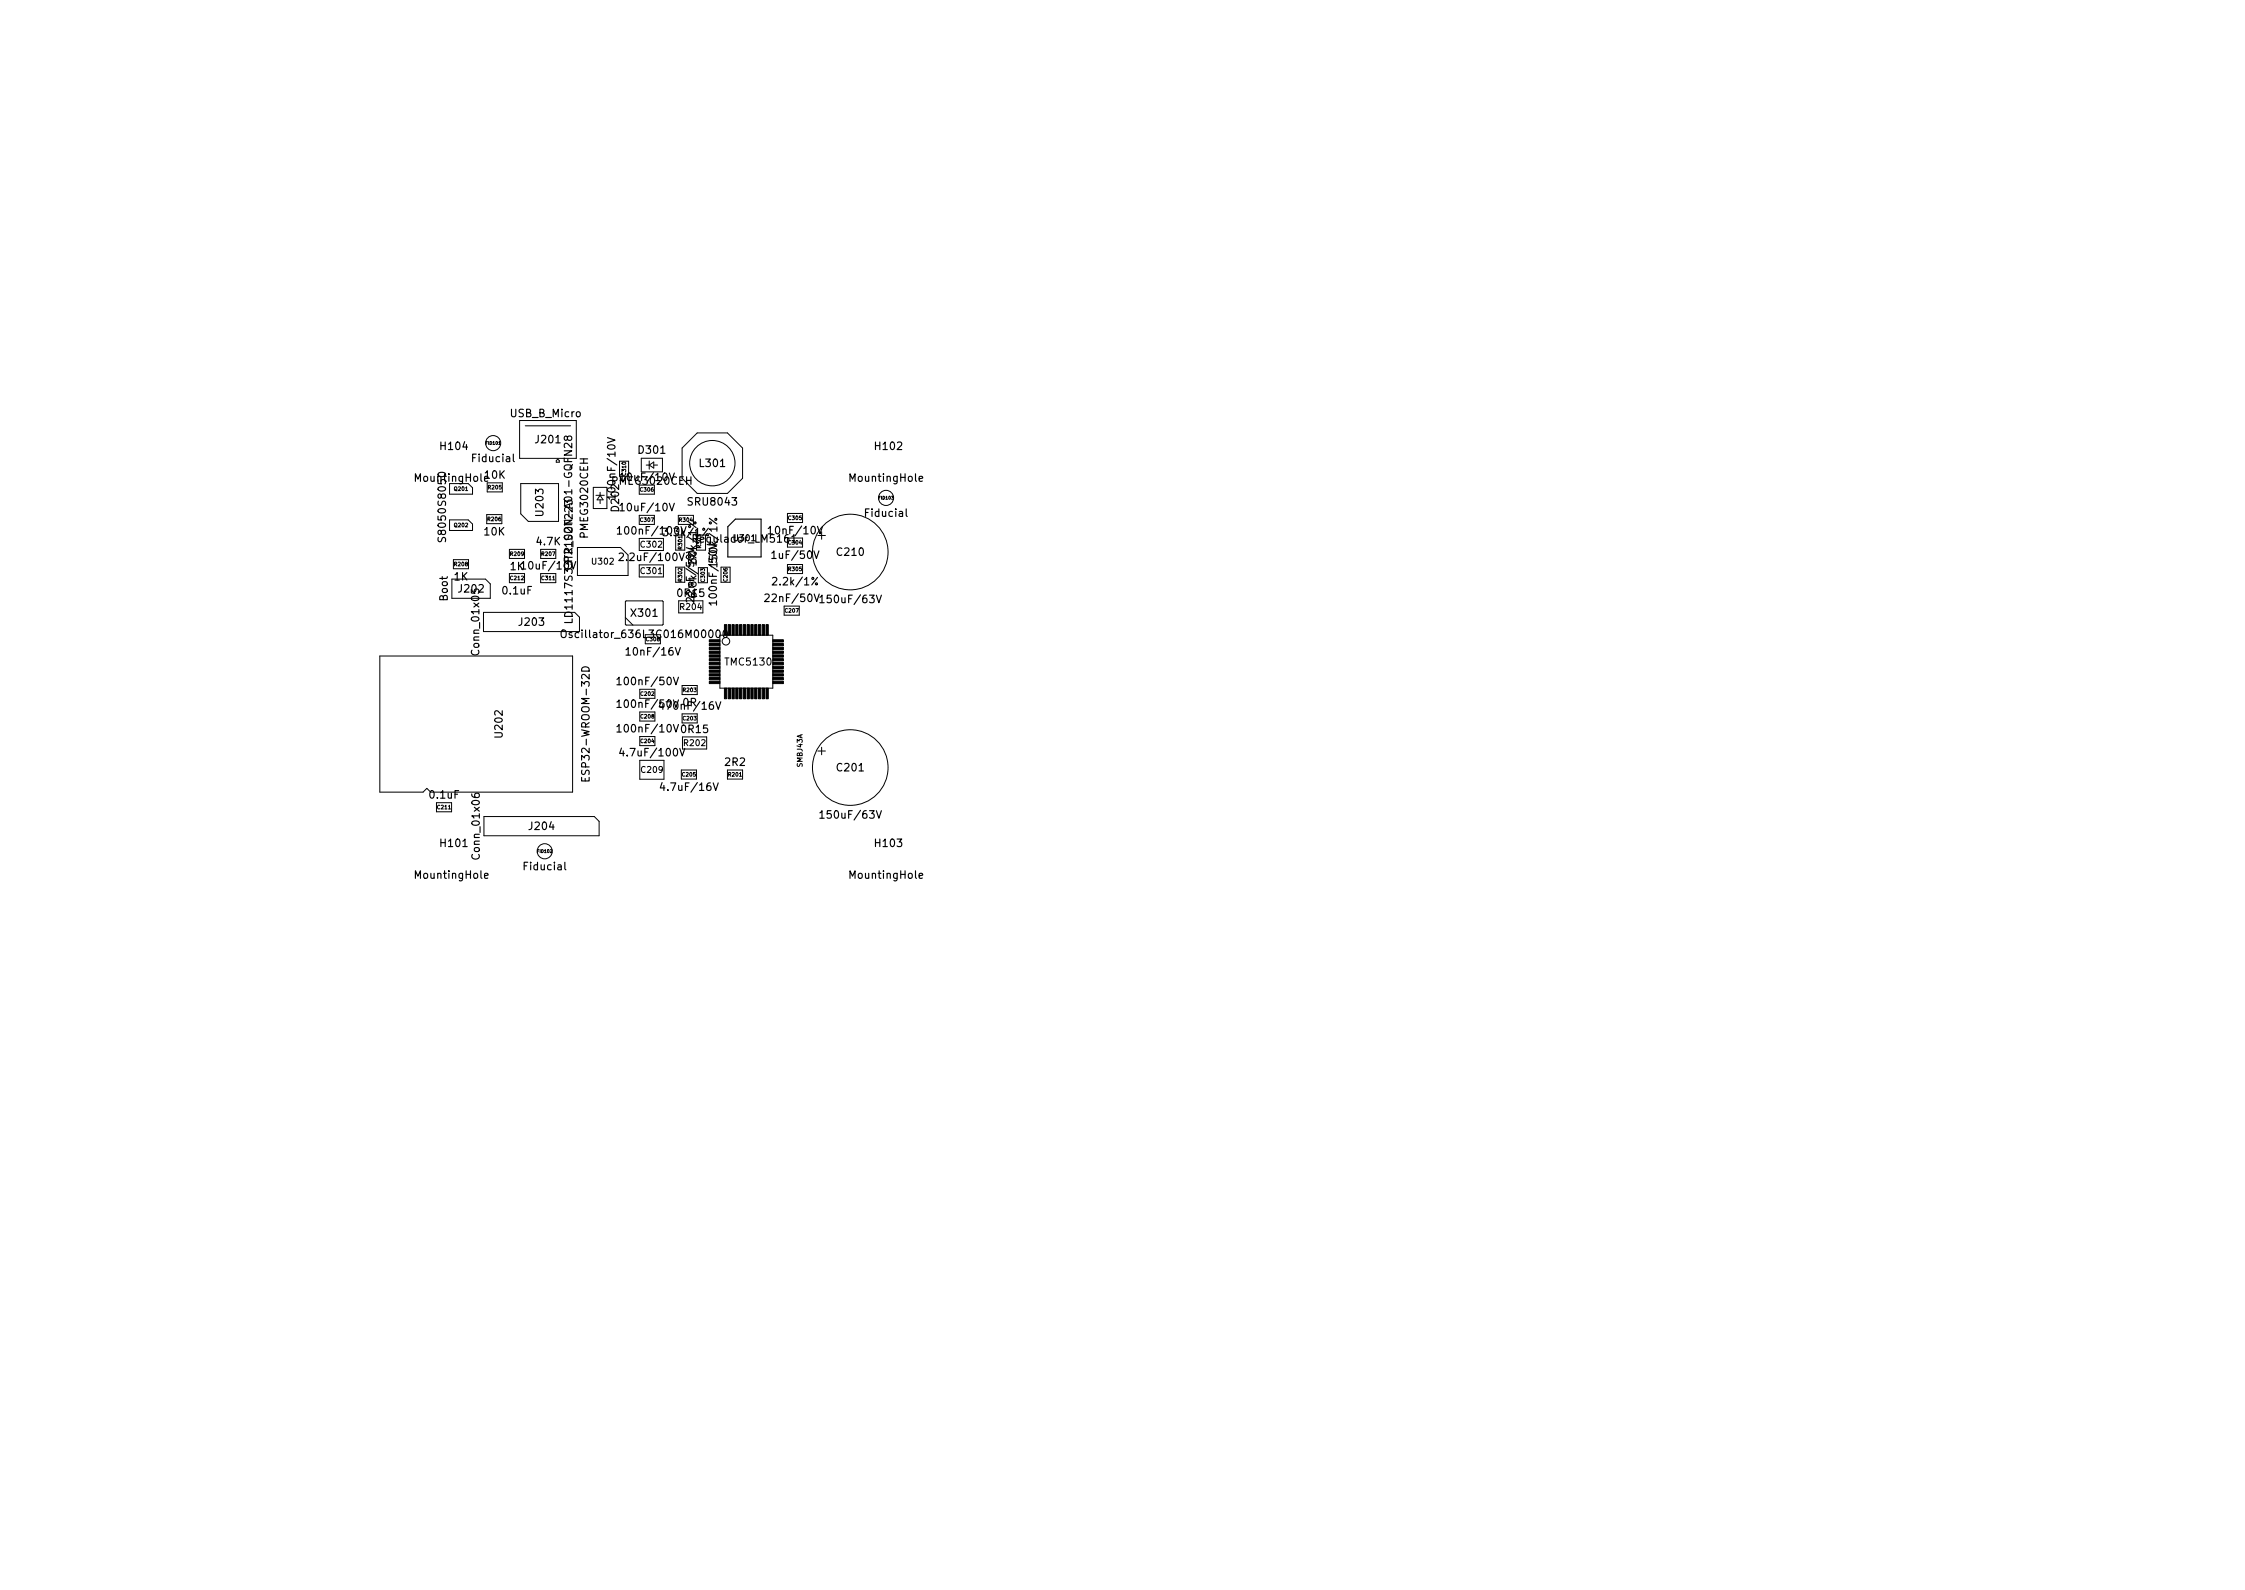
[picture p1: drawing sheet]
<svg xmlns="http://www.w3.org/2000/svg" width="297mm" height="210mm" viewBox="0 0 297 210" stroke-linecap="round" stroke-linejoin="round" font-family="sans-serif">
<defs><g id="words">
<g font-size="1.4">
<text x="58.4" y="59.5">H104</text>
<text x="67.6" y="55.2">USB_B_Micro</text>
<text x="71" y="58.6">J201</text>
<text x="84.6" y="60">D301</text>
<text x="115.9" y="59.5">H102</text>
<text x="55.1" y="63.7">MountingHole</text>
<text x="62.6" y="61.1">Fiducial</text>
<text x="64.2" y="63.3">10K</text>
<text x="81.2" y="64.1">PMEG3020CEH</text>
<text x="81.4" y="65.4" transform="rotate(-90 81.4 65.4)">100nF/10V</text>
<text x="82.5" y="63.6">10uF/10V</text>
<text x="92.7" y="61.7">L301</text>
<text x="112.6" y="63.7">MountingHole</text>
<text x="59" y="71.5" transform="rotate(-90 59 71.5)">S8050 S8050</text>
<text x="64.1" y="70.8">10K</text>
<text x="71.9" y="68.1" transform="rotate(-90 71.9 68.1)">U203</text>
<text x="77.8" y="70.9" transform="rotate(-90 77.8 70.9)">PMEG3020CEH</text>
<text x="81.9" y="67.5" transform="rotate(-90 81.9 67.5)">D202</text>
<text x="82.3" y="70.7">100nF/100V</text>
<text x="82.5" y="67.6">10uF/10V</text>
<text x="88.2" y="70.9">3.3k/1%</text>
<text x="91.2" y="66.8">SRU8043</text>
<text x="92.1" y="71.7">Regulador_LM5161</text>
<text x="102.1" y="70.6">10nF/10V</text>
<text x="114.6" y="68.3">Fiducial</text>
<text x="60.1" y="76.8">1K</text>
<text x="67.5" y="75.4">1K10uF/10V</text>
<text x="71.1" y="72.1">4.7K</text>
<text x="75.7" y="74" transform="rotate(-90 75.7 74)">CP2102N-A01-GQFN28</text>
<text x="82.5" y="74.2">2.2uF/100V</text>
<text x="92.1" y="74.1" transform="rotate(-90 92.1 74.1)">30k/1%</text>
<text x="94.9" y="74.5" transform="rotate(-90 94.9 74.5)">150k/1%</text>
<text x="102.5" y="73.9">1uF/50V</text>
<text x="102.6" y="77.4">2.2k/1%</text>
<text x="110.8" y="73.5">C210</text>
<text x="59.2" y="79.4" transform="rotate(-90 59.2 79.4)">Boot</text>
<text x="60.8" y="78.3">J202</text>
<text x="66.6" y="78.6">0.1uF</text>
<text x="68.8" y="82.7">J203</text>
<text x="83.6" y="81.6">X301</text>
<text x="89.7" y="78.9">0R15</text>
<text x="92.1" y="78.6" transform="rotate(-90 92.1 78.6)">6.8k/1%</text>
<text x="94.8" y="79.4" transform="rotate(-90 94.8 79.4)">100nF/50V</text>
<text x="101.7" y="79.6">22nF/50V</text>
<text x="109.1" y="79.7">150uF/63V</text>
<text x="63.4" y="86.4" transform="rotate(-90 63.4 86.4)">Conn_01x05</text>
<text x="75.5" y="84.4">Oscillator_636L3C016M00000</text>
<text x="83.3" y="86.7">10nF/16V</text>
<text x="82.2" y="93.6">100nF/50V</text>
<text x="82.2" y="90.6">100nF/50V</text>
<text x="87.8" y="93.8">470nF/16V</text>
<text x="90.4" y="93.4">0R</text>
<text x="66.5" y="97.4" transform="rotate(-90 66.5 97.4)">U202</text>
<text x="82.2" y="96.8">100nF/10V</text>
<text x="82.6" y="100">4.7uF/100V</text>
<text x="90.2" y="96.9">0R15</text>
<text x="96" y="101.3">2R2</text>
<text x="110.8" y="102">C201</text>
<text x="56.9" y="105.6">0.1uF</text>
<text x="78" y="102.5" transform="rotate(-90 78 102.5)">ESP32-WROOM-32D</text>
<text x="87.9" y="104.6">4.7uF/16V</text>
<text x="58.4" y="112">H101</text>
<text x="63.5" y="113.4" transform="rotate(-90 63.5 113.4)">Conn_01x06</text>
<text x="70.1" y="109.7">J204</text>
<text x="109.1" y="108.2">150uF/63V</text>
<text x="115.9" y="112">H103</text>
<text x="55.1" y="116.2">MountingHole</text>
<text x="69.4" y="115.1">Fiducial</text>
<text x="112.6" y="116.2">MountingHole</text>
</g>
<text font-size="1.3" x="95.8" y="88">TMC5130</text>
<g font-size="1.1">
<text x="97.2" y="71.5">U301</text>
<text x="78.4" y="74.6">U302</text>
<text x="84.8" y="72.4">C302</text>
<text x="84.8" y="75.9">C301</text>
<text x="90.1" y="80.6">R204</text>
<text x="90.6" y="98.6">R202</text>
<text x="84.9" y="102.2">C209</text>
</g>
<text font-size=".9" x="106.2" y="101.5" transform="rotate(-90 106.2 101.5)">SMBJ43A</text>
<g font-size=".7">
<text x="60.1" y="64.9">Q201</text>
<text x="64.6" y="64.7">R205</text>
<text x="82.8" y="62.8" transform="rotate(-90 82.8 62.8)">C310</text>
<text x="84.7" y="65">C306</text>
<text x="60.1" y="69.7">Q202</text>
<text x="64.6" y="68.9">R206</text>
<text x="84.8" y="69">C307</text>
<text x="89.9" y="69">R304</text>
<text x="104.4" y="72">C304</text>
<text x="104.4" y="68.7">C305</text>
<text x="60.2" y="74.9">R208</text>
<text x="67.6" y="73.5">R209</text>
<text x="67.6" y="76.7">C212</text>
<text x="71.7" y="73.5">R207</text>
<text x="71.7" y="76.7">C311</text>
<text x="90.3" y="76.8" transform="rotate(-90 90.3 76.8)">R302</text>
<text x="90.3" y="72.6" transform="rotate(-90 90.3 72.6)">R301</text>
<text x="92.8" y="72.4" transform="rotate(-90 92.8 72.4)">R303</text>
<text x="93.3" y="76.9" transform="rotate(-90 93.3 76.9)">C303</text>
<text x="96.2" y="76.8" transform="rotate(-90 96.2 76.8)">C206</text>
<text x="104.4" y="75.5">R305</text>
<text x="103.9" y="81">C207</text>
<text x="85.5" y="84.8">C308</text>
<text x="84.8" y="95">C208</text>
<text x="84.8" y="92">C202</text>
<text x="90.4" y="91.5">R203</text>
<text x="90.4" y="95.2">C203</text>
<text x="84.8" y="98.2">C204</text>
<text x="57.9" y="107">C211</text>
<text x="90.3" y="102.7">C205</text>
<text x="96.4" y="102.7">R201</text>
</g>
<g font-size=".6">
<text x="64.3" y="58.8">FID101</text>
<text x="116.3" y="66">FID103</text>
<text x="71.2" y="112.8">FID102</text>
</g>
</g></defs>
<g fill="none" stroke="#000" stroke-width=".13">
<path d="M68.7 55.6h7.6v5h-7.6zM69.5 56.3h6M92.3 57.2h3.9l2 2v4l-2 2h-3.9l-2-2v-4zM59.5 68.7h2.5l.5 .6v.8h-3M59.5 63.9h2.5l.5 .6v.8h-3M59.8 76.6h4.4l.7 .6v1.9h-5.1zM60 74h2v1.2h-2zM64.4 68h2v1.2h-2zM64.5 63.8h2v1.2h-2zM67.4 73.8v-1.2h2v1.2M67.4 75.8v1.2h2v-1.2M68.9 63.9h5v5h-4l-1-1z"/>
<path d="M71.5 73.8v-1.2h2v1.2M71.5 75.8v1.2h2v-1.2M73.8 60.7l.2 .2v.2h-.4v-.2zM76.4 72.4h5.7l1 1v2.7h-6.7zM78.5 64.4h1.8v2.8h-1.8zM78.8 65.5h1.2M79.4 65.1v.4M79.4 66.1v.5M79.4 65.5l.4 .6h-.8zM82 63v-2h1.2v2M82.7 79.6l.1-.1h4.8l.1 .1v3l-.1 .1h-4.8l-.1-.1zM84.6 64.1v1.2h2v-1.2"/>
<path d="M84.6 71.2h3.2M84.6 72.8h3.2M84.6 69.3v-1.2h2v1.2M84.6 74.7h3.2v1.6h-3.2M84.8 60.6h2.9v1.8h-2.9zM85.5 61.5h.4M85.9 60.9v1.1M85.9 61.5l.6-.4v.8zM86.5 61.5h.5M89.4 70.7v2h1.2v-2M89.4 75h1.2v2h-1.2zM89.7 68.1h2v1.2h-2z"/>
<path d="M89.8 79.4h3.2v1.6h-3.2zM92.4 77.1h1.2M92.4 75.1h1.2M93.4 70.7v2h-1.3M95.4 75h1.2v2h-1.2zM104.2 67.9h2v1.2h-2zM104.2 74.6h2v1.2h-2zM106.2 71.1v1.2h-2M108.2 70.8h1M108.7 70.3v1M50.3 86.7h25.5v18h-18.8l-.5-.5-.5 .5h-5.7zM64 81h12l.7 .6v1.9h-12.7z"/>
<path d="M82.7 81.7l1 1M84.7 92.3v-1.2h2v1.2M84.7 95.3v-1.2h2v1.2M84.7 98.6v-1.2h2v1.2M85.4 83.9v1.2h2v-1.2M90.3 90.6h2v1.2h-2zM90.3 95.6v-1.2h2v1.2M90.3 97.4h3.2v1.6h-3.2zM95.2 84h7v7h-7zM101.6 87.1l.1-.1a.51 .51 0 0 1 .3 .5 .51 .51 0 0 1-.3 .5l-.1-.1-.1-.3zM103.8 80.1h2v1.2h-2zM108.2 99.3h1"/>
<path d="M108.7 98.8v1M57.7 106.1h2v1.2h-2zM64 108h14.6l.7 .6v1.9h-15.3zM84.7 100.5h3.1v2.5h-3.1zM90.1 101.8h2v1.2h-2zM96.2 101.8h2v1.2h-2z"/>
<circle cx="65.2" cy="58.6" r="1"/>
<circle cx="94.2" cy="61.2" r="3"/>
<circle cx="112.5" cy="73" r="5"/>
<circle cx="117.2" cy="65.8" r="1"/>
<circle cx="96" cy="84.8" r=".5"/>
<circle cx="72.1" cy="112.6" r="1"/>
<circle cx="112.5" cy="101.5" r="5"/>
</g>
<g fill="none" stroke="#000" stroke-width=".15">
<path d="M75.1 57.9l.2-.2h.2l.2 .2-.1 .3h-.3l-.2-.1-.1-.4h-.2l-.1 .1v.2v.2h.2l.2-.2M80.4 57.9l1 .3-1 .3M74.7 76.2v.4l.1 .1h.3l.2-.4 .2-.1 .2 .2v.3M75.5 74.3l.3 1 .4-1M75.7 79.3h-1l.3 .3M75.7 78.4h-1l.3 .3M75.7 77.5l-1-.4v.6M75.7 78.1v.6M75.7 79v.6M75.7 80v.6M81.4 65.7h-1l.3 .3M81.7 69.9l.3-.3v1"/>
<path d="M81.7 70.6h.6M81.9 73.2l.4-.1 .2 .3-.6 .7h.6M82 62.8l.3-.2v1M82 67.6h.6M88.6 66.6l.3 1 .3-1M88.6 62.6l.3 1 .3-1M89.9 73.1l.3 1 .3-1M91.8 79v.7l-.7-.7-.3 .2 .1 .4M93.9 68.5l1 .8M94.8 79.7h-1l.3 .3M94.8 79.5v.5M96.3 69.6l1-1h3.4v5h-4.4z"/>
<path d="M101.2 78.6h.4l.2 .2-.6 .8h.6M101.6 69.9l.3-.3v1M102.1 73.1l.3-.2v1M102.1 73.9h.6M102.2 76.4h.4l.2 .2-.6 .8h.6M107.7 72.9l.3 1 .4-1M107.7 78.6l.4 1 .3-1M108.2 69.6l.3 1 .3-1M108.5 79l.3-.3v1M108.5 79.7h.5M116 78.7l.3 1 .3-1M74.3 83.5a.34 .34 0 0 1 .4-.2 .34 .34 0 0 1 .2 .3v.4a.33 .33 0 0 1-.3 .3 .33 .33 0 0 1-.4-.3z"/>
<path d="M74.7 81.1a.54 .54 0 0 1 .7-.1 .54 .54 0 0 1 .3 .5h-1zM75.7 81.8v.5h-1M75.7 80.3h-1l.3 .3M77.1 88.3a.52 .52 0 0 1 .6-.1 .52 .52 0 0 1 .3 .5h-1v-.2zM81.6 92.8l.3-.2v1M81.6 96.1l.3-.3v1M81.6 89.8l.3-.2v1M81.6 93.6h.6M81.6 96.8h.6M81.6 90.6h.6M82.2 98.9l-.2 .7h.6M82.8 85.9l.3-.3v1"/>
<path d="M82.8 86.6h.6M89.1 95.8l.3 1 .4-1M89.1 89.6l.3 1 .4-1M89.4 85.6l.3 1 .3-1M89.9 99l.4 1 .3-1M94.7 92.8l.3 1 .4-1M95.8 83.4l.1-.1a.53 .53 0 0 1 .4 .5 .53 .53 0 0 1-.4 .5l-.1-.1-.1-.3zM77 102.8v.5h1v-.5M77.4 102.9v.4M87.6 103.5l-.2 .7h.6M94.4 103.5l.3 1 .3-1M108.5 107.5l.3-.3v1"/>
<path d="M108.5 108.2h.5M116 107.2l.3 1 .3-1"/>
<circle cx="94.7" cy="68.7" r=".14"/>
</g>
<g fill="#000" stroke="#000" stroke-width=".13">
<path d="M93.8 90.1h1.4v.3h-1.4zM93.8 89.6h1.4v.3h-1.4zM93.8 89.1h1.4v.3h-1.4zM93.8 88.6h1.4v.3h-1.4zM93.8 88.1h1.4v.3h-1.4zM93.8 87.6h1.4v.3h-1.4zM93.8 87.1h1.4v.3h-1.4zM93.8 86.6h1.4v.3h-1.4zM93.8 86.1h1.4v.3h-1.4zM93.8 85.6h1.4v.3h-1.4zM93.8 85.1h1.4v.3h-1.4zM95.8 82.6h.3v1.4h-.3z"/>
<path d="M95.8 91h.3v1.4h-.3zM96.4 82.6h.3v1.4h-.3zM96.4 91h.3v1.4h-.3zM96.8 82.6h.3v1.4h-.3zM96.8 91h.3v1.4h-.3zM97.4 82.6h.3v1.4h-.3zM97.4 91h.3v1.4h-.3zM97.8 82.6h.3v1.4h-.3zM97.8 91h.3v1.4h-.3zM98.4 82.6h.3v1.4h-.3zM98.4 91h.3v1.4h-.3zM98.8 82.6h.3v1.4h-.3z"/>
<path d="M98.8 91h.3v1.4h-.3zM99.4 82.6h.3v1.4h-.3zM99.4 91h.3v1.4h-.3zM99.8 82.6h.3v1.4h-.3zM99.8 91h.3v1.4h-.3zM100.4 82.6h.3v1.4h-.3zM100.4 91h.3v1.4h-.3zM100.8 82.6h.3v1.4h-.3zM100.8 91h.3v1.4h-.3zM101.4 82.6h.3v1.4h-.3zM101.4 91h.3v1.4h-.3zM102.2 84.6h1.5v.3h-1.5z"/>
<path d="M102.2 85.1h1.5v.3h-1.5zM102.2 85.6h1.5v.3h-1.5zM102.2 86.1h1.5v.3h-1.5zM102.2 86.6h1.5v.3h-1.5zM102.2 87.1h1.5v.3h-1.5zM102.2 87.6h1.5v.3h-1.5zM102.2 88.1h1.5v.3h-1.5zM102.2 88.6h1.5v.3h-1.5zM102.2 89.1h1.5v.3h-1.5zM102.2 89.6h1.5v.3h-1.5zM102.2 90.1h1.5v.3h-1.5z"/>
</g>
<use href="#words"/>
</svg>
